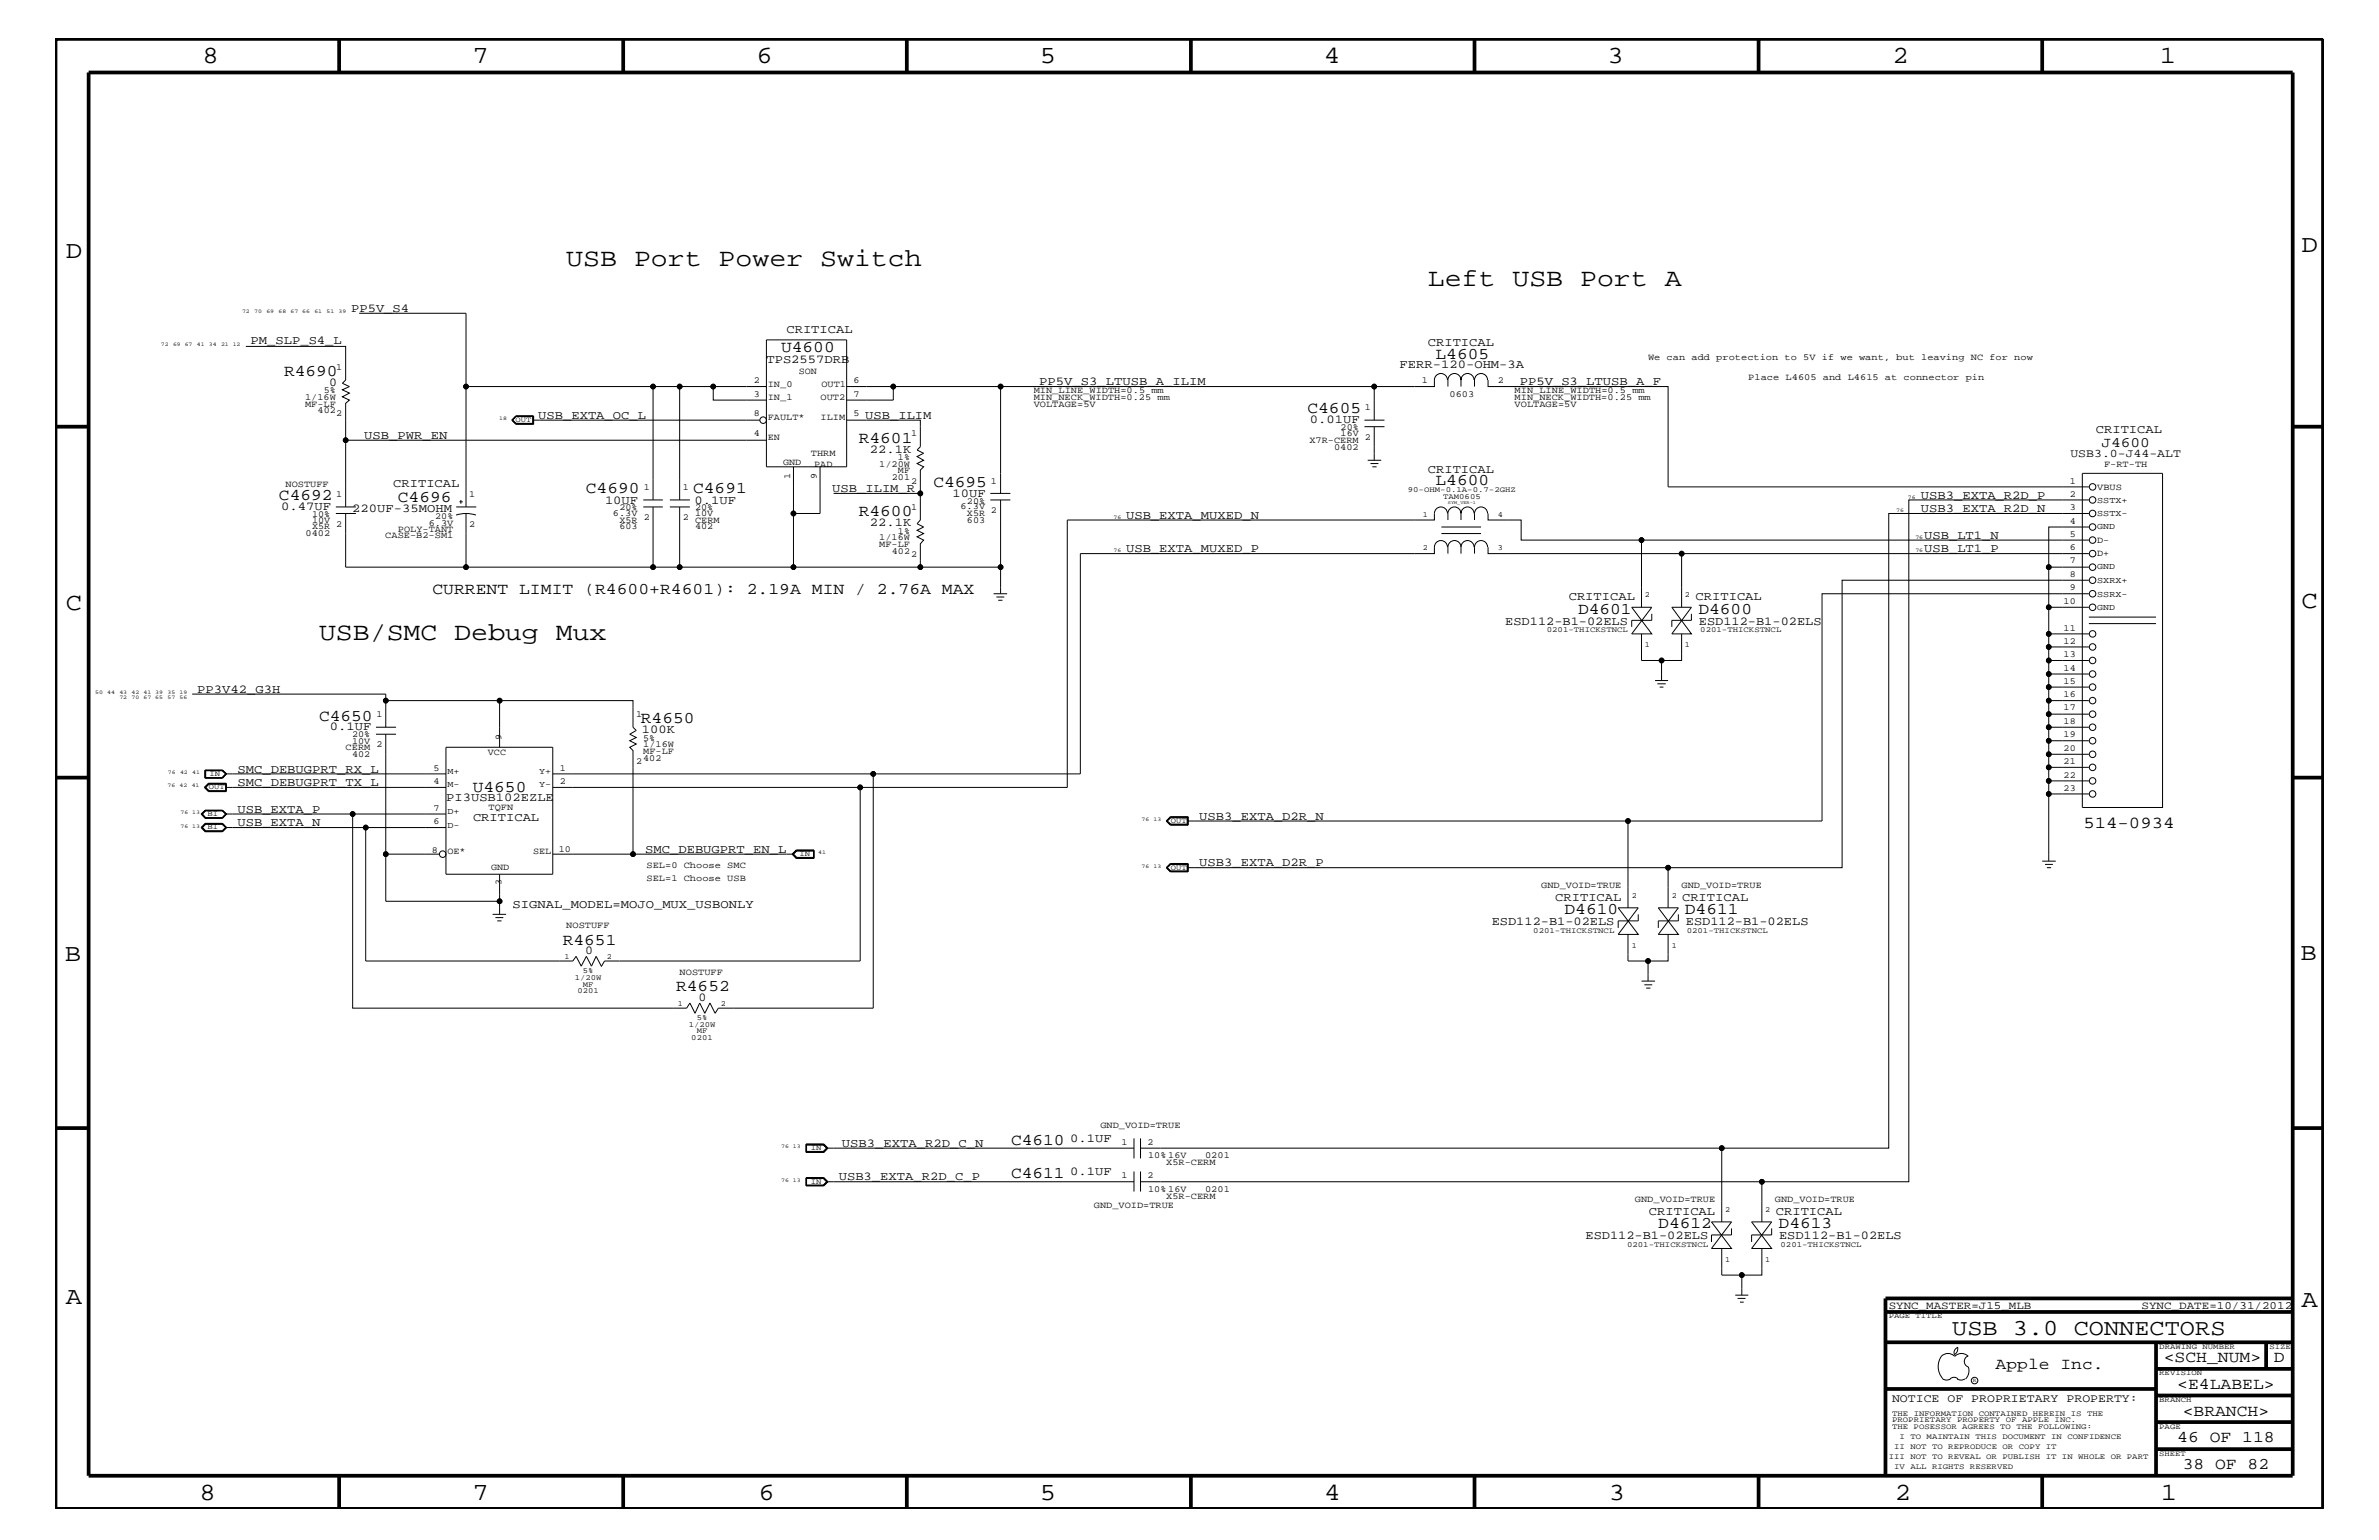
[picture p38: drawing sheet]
<svg xmlns="http://www.w3.org/2000/svg" width="432mm" height="279mm" viewBox="0 0 432 279" stroke-linecap="round" stroke-linejoin="round" font-family="sans-serif">
<defs><g id="words">
<g font-size="4.6">
<text x="102.8" y="48.3">USB Port Power Switch</text>
<text x="259.2" y="51.9">Left USB Port A</text>
<text x="57.9" y="116.2">USB/SMC Debug Mux</text>
</g>
<g font-size="4.5">
<text x="36.7" y="11.5">8</text>
<text x="85.8" y="11.5">7</text>
<text x="137.3" y="11.5">6</text>
<text x="188.7" y="11.5">5</text>
<text x="240.3" y="11.5">4</text>
<text x="291.8" y="11.5">3</text>
<text x="343.5" y="11.5">2</text>
<text x="392" y="11.5">1</text>
<text x="11.9" y="46.8">D</text>
<text x="417.7" y="45.7">D</text>
<text x="11.9" y="110.6">C</text>
<text x="417.7" y="110.3">C</text>
<text x="11.8" y="174.3">B</text>
<text x="417.6" y="174.2">B</text>
<text x="11.9" y="236.7">A</text>
<text x="417.7" y="237.1">A</text>
<text x="36.2" y="272.1">8</text>
<text x="85.8" y="272.1">7</text>
<text x="137.7" y="272.1">6</text>
<text x="188.7" y="272.1">5</text>
<text x="240.4" y="272.1">4</text>
<text x="292" y="272.1">3</text>
<text x="343.9" y="272.1">2</text>
<text x="392.2" y="272.1">1</text>
</g>
<text font-size="4.1" x="354.3" y="242.3">USB 3.0 CONNECTORS</text>
<g font-size="3">
<text x="141.8" y="64">U4600</text>
<text x="260.6" y="65.1">L4605</text>
<text x="51.6" y="68.2">R4690</text>
<text x="237.3" y="75">C4605</text>
<text x="155.9" y="80.3">R4601</text>
<text x="106.3" y="89.5">C4690</text>
<text x="125.8" y="89.5">C4691</text>
<text x="169.4" y="88.3">C4695</text>
<text x="260.6" y="88">L4600</text>
<text x="50.6" y="90.7">C4692</text>
<text x="72.2" y="91.1">C4696</text>
<text x="155.9" y="93.7">R4600</text>
<text x="78.5" y="107.7">CURRENT LIMIT (R4600+R4601): 2.19A MIN / 2.76A MAX</text>
<text x="286.4" y="111.4">D4601</text>
<text x="308.3" y="111.4">D4600</text>
<text x="57.9" y="130.8">C4650</text>
<text x="116.3" y="131.3">R4650</text>
<text x="85.8" y="143.6">U4650</text>
<text x="378.2" y="150.1">514-0934</text>
<text x="284" y="165.9">D4610</text>
<text x="305.8" y="165.9">D4611</text>
<text x="102.2" y="171.4">R4651</text>
<text x="122.7" y="179.9">R4652</text>
<text x="183.5" y="207.7">C4610</text>
<text x="183.5" y="213.8">C4611</text>
<text x="301" y="222.9">D4612</text>
<text x="322.8" y="222.9">D4613</text>
<text x="362.2" y="248.4">Apple Inc.</text>
<text x="392.7" y="247.1">&lt;SCH_NUM&gt;</text>
<text x="395.2" y="252">&lt;E4LABEL&gt;</text>
<text x="412.7" y="247.1">D</text>
<text x="396.2" y="256.8">&lt;BRANCH&gt;</text>
<text x="395.2" y="261.6">46 OF 118</text>
<text x="396.2" y="266.6">38 OF 82</text>
</g>
<text font-size="2.6" x="381.4" y="81.1">J4600</text>
<g font-size="2.2">
<text x="63.8" y="56.6">PP5V_S4</text>
<text x="45.5" y="62.3">PM_SLP_S4_L</text>
<text x="139.1" y="65.9">TPS2557DRB</text>
<text x="142.7" y="60.4">CRITICAL</text>
<text x="259.2" y="62.9">CRITICAL</text>
<text x="59.8" y="70">0</text>
<text x="188.6" y="69.9">PP5V_S3_LTUSB_A_ILIM</text>
<text x="254" y="66.8">FERR-120-OHM-3A</text>
<text x="275.8" y="69.9">PP5V_S3_LTUSB_A_F</text>
<text x="97.7" y="76">USB_EXTA_OC_L</text>
<text x="157.1" y="76">USB_ILIM</text>
<text x="237.7" y="76.8">0.01UF</text>
<text x="66.1" y="79.6">USB_PWR_EN</text>
<text x="157.9" y="82.2">22.1K</text>
<text x="380.4" y="78.6">CRITICAL</text>
<text x="71.4" y="88.3">CRITICAL</text>
<text x="151" y="89.3">USB_ILIM_R</text>
<text x="259.2" y="85.9">CRITICAL</text>
<text x="51.1" y="92.6">0.47UF</text>
<text x="63.9" y="92.8">220UF-35MOHM</text>
<text x="109.8" y="91.4">10UF</text>
<text x="126.1" y="91.4">0.1UF</text>
<text x="157.9" y="95.4">22.1K</text>
<text x="172.9" y="90.1">10UF</text>
<text x="204.4" y="94.2">USB_EXTA_MUXED_N</text>
<text x="348.7" y="90.5">USB3_EXTA_R2D_P</text>
<text x="348.7" y="92.9">USB3_EXTA_R2D_N</text>
<text x="204.4" y="100.2">USB_EXTA_MUXED_P</text>
<text x="349.3" y="100.2">USB_LT1_P</text>
<text x="349.3" y="97.7">USB_LT1_N</text>
<text x="273.2" y="113.3">ESD112-B1-02ELS</text>
<text x="284.7" y="108.9">CRITICAL</text>
<text x="307.8" y="108.9">CRITICAL</text>
<text x="308.4" y="113.3">ESD112-B1-02ELS</text>
<text x="35.8" y="125.7">PP3V42_G3H</text>
<text x="59.9" y="132.5">0.1UF</text>
<text x="116.5" y="133">100K</text>
<text x="43.1" y="140.2">SMC_DEBUGPRT_RX_L</text>
<text x="43.1" y="142.6">SMC_DEBUGPRT_TX_L</text>
<text x="43.1" y="149.9">USB_EXTA_N</text>
<text x="43.1" y="147.5">USB_EXTA_P</text>
<text x="81" y="145.4">PI3USB102EZLE</text>
<text x="85.9" y="149">CRITICAL</text>
<text x="217.7" y="148.7">USB3_EXTA_D2R_N</text>
<text x="117.1" y="154.7">SMC_DEBUGPRT_EN_L</text>
<text x="217.7" y="157.2">USB3_EXTA_D2R_P</text>
<text x="93" y="164.7">SIGNAL_MODEL=MOJO_MUX_USBONLY</text>
<text x="270.8" y="167.8">ESD112-B1-02ELS</text>
<text x="282.3" y="163.5">CRITICAL</text>
<text x="305.3" y="163.5">CRITICAL</text>
<text x="306" y="167.8">ESD112-B1-02ELS</text>
<text x="106.2" y="173.1">0</text>
<text x="126.8" y="181.6">0</text>
<text x="152.8" y="208.1">USB3_EXTA_R2D_C_N</text>
<text x="194.3" y="207.1">0.1UF</text>
<text x="152.2" y="214.2">USB3_EXTA_R2D_C_P</text>
<text x="194.3" y="213.2">0.1UF</text>
<text x="299.3" y="220.4">CRITICAL</text>
<text x="322.3" y="220.4">CRITICAL</text>
<text x="287.8" y="224.8">ESD112-B1-02ELS</text>
<text x="322.9" y="224.8">ESD112-B1-02ELS</text>
</g>
<g font-size="2.1">
<text x="375.8" y="82.8">USB3.0-J44-ALT</text>
<text x="343.4" y="254.4">NOTICE OF PROPRIETARY PROPERTY:</text>
</g>
<g font-size="2">
<text x="342.8" y="237.4">SYNC_MASTER=J15_MLB</text>
<text x="388.7" y="237.4">SYNC_DATE=10/31/2012</text>
</g>
<g font-size="1.7">
<text x="299.1" y="65.3">We can add protection to 5V if we want, but leaving NC for now</text>
<text x="58.8" y="71.3">5%</text>
<text x="61" y="67.1">1</text>
<text x="136.8" y="72">3</text>
<text x="136.8" y="69.5">2</text>
<text x="139.4" y="70.1">IN_0</text>
<text x="145" y="67.8">SON</text>
<text x="149.1" y="70.2">OUT1</text>
<text x="154.9" y="72">7</text>
<text x="154.9" y="69.5">6</text>
<text x="187.6" y="71.3">MIN_LINE_WIDTH=0.5 mm</text>
<text x="258.1" y="69.5">1</text>
<text x="271.9" y="69.5">2</text>
<text x="274.9" y="71.3">MIN_LINE_WIDTH=0.5 mm</text>
<text x="317.3" y="68.9">Place L4605 and L4615 at connector pin</text>
<text x="55.4" y="73.8">MF-LF</text>
<text x="55.4" y="72.6">1/16W</text>
<text x="57.7" y="75">402</text>
<text x="61" y="75.6">2</text>
<text x="136.8" y="75.6">8</text>
<text x="139.4" y="72.6">IN_1</text>
<text x="139.4" y="76.2">FAULT*</text>
<text x="148.9" y="76.2">ILIM</text>
<text x="148.9" y="72.6">OUT2</text>
<text x="154.9" y="75.6">5</text>
<text x="187.6" y="73.8">VOLTAGE=5V</text>
<text x="187.6" y="72.6">MIN_NECK_WIDTH=0.25 mm</text>
<text x="247.7" y="74.4">1</text>
<text x="263.1" y="72.1">0603</text>
<text x="274.9" y="73.8">VOLTAGE=5V</text>
<text x="274.9" y="72.6">MIN_NECK_WIDTH=0.25 mm</text>
<text x="136.8" y="79.2">4</text>
<text x="139.4" y="79.9">EN</text>
<text x="147.2" y="82.7">THRM</text>
<text x="163" y="83.5">1%</text>
<text x="165.4" y="79.2">1</text>
<text x="237.7" y="80.3">X7R-CERM</text>
<text x="242.1" y="81.6">0402</text>
<text x="243.3" y="79.1">16V</text>
<text x="243.3" y="78">20%</text>
<text x="247.7" y="79.9">2</text>
<text x="51.8" y="88.3">NOSTUFF</text>
<text x="116.8" y="88.9">1</text>
<text x="124" y="88.9">1</text>
<text x="142.2" y="84.4">GND</text>
<text x="143.4" y="87" transform="rotate(-90 143.4 87)">1</text>
<text x="147.8" y="84.7">PAD</text>
<text x="148.3" y="87" transform="rotate(-90 148.3 87)">9</text>
<text x="159.6" y="84.7">1/20W</text>
<text x="161.9" y="87.1">201</text>
<text x="163" y="85.9">MF</text>
<text x="165.4" y="87.7">2</text>
<text x="179.8" y="87.7">1</text>
<text x="375.7" y="87.7">1</text>
<text x="380.7" y="88.9">VBUS</text>
<text x="381.9" y="84.7">F-RT-TH</text>
<text x="56.6" y="94.9">10V</text>
<text x="56.6" y="93.8">10%</text>
<text x="61" y="95.6">2</text>
<text x="61" y="90.1">1</text>
<text x="77.8" y="95.4">6.3V</text>
<text x="79" y="94.2">20%</text>
<text x="85.2" y="95.6">2</text>
<text x="85.2" y="90.1">1</text>
<text x="111.3" y="93.7">6.3V</text>
<text x="112.4" y="94.9">X5R</text>
<text x="112.4" y="92.6">20%</text>
<text x="116.8" y="94.3">2</text>
<text x="124" y="94.3">2</text>
<text x="126.2" y="94.9">CERM</text>
<text x="126.2" y="92.6">20%</text>
<text x="126.2" y="93.7">10V</text>
<text x="165.4" y="92.6">1</text>
<text x="174.3" y="92.4">6.3V</text>
<text x="175.5" y="91.4">20%</text>
<text x="175.5" y="93.7">X5R</text>
<text x="175.5" y="94.9">603</text>
<text x="179.8" y="93.2">2</text>
<text x="375.7" y="90.1">2</text>
<text x="375.7" y="92.6">3</text>
<text x="375.7" y="95">4</text>
<text x="55.5" y="97.3">0402</text>
<text x="56.6" y="96">X5R</text>
<text x="69.9" y="97.6">CASE-B2-SM1</text>
<text x="72.2" y="96.5">POLY-TANT</text>
<text x="112.4" y="96">603</text>
<text x="126.2" y="96">402</text>
<text x="159.6" y="98">1/16W</text>
<text x="159.6" y="99.3">MF-LF</text>
<text x="161.9" y="100.4">402</text>
<text x="163" y="96.8">1%</text>
<text x="165.4" y="101">2</text>
<text x="375.7" y="99.9">6</text>
<text x="375.7" y="97.4">5</text>
<text x="380.7" y="101">D+</text>
<text x="380.7" y="98.5">D-</text>
<text x="375.7" y="104.7">8</text>
<text x="375.7" y="107.1">9</text>
<text x="375.7" y="102.2">7</text>
<text x="374.6" y="109.5">10</text>
<text x="374.6" y="119.2">13</text>
<text x="374.6" y="116.8">12</text>
<text x="374.6" y="114.4">11</text>
<text x="374.6" y="124.1">15</text>
<text x="374.6" y="121.7">14</text>
<text x="68.3" y="130.2">1</text>
<text x="115.5" y="130.2">1</text>
<text x="374.6" y="131.3">18</text>
<text x="374.6" y="128.9">17</text>
<text x="374.6" y="126.5">16</text>
<text x="62.7" y="136.1">CERM</text>
<text x="63.9" y="133.8">20%</text>
<text x="63.9" y="134.9">10V</text>
<text x="63.9" y="137.3">402</text>
<text x="68.3" y="135.6">2</text>
<text x="88.6" y="137">VCC</text>
<text x="91" y="134.2" transform="rotate(-90 91 134.2)">9</text>
<text x="116.8" y="135.6">1/16W</text>
<text x="116.8" y="136.8">MF-LF</text>
<text x="116.8" y="134.4">5%</text>
<text x="374.6" y="133.8">19</text>
<text x="374.6" y="136.2">20</text>
<text x="78.7" y="139.8">5</text>
<text x="78.7" y="142.3">4</text>
<text x="101.6" y="139.8">1</text>
<text x="101.6" y="142.3">2</text>
<text x="115.5" y="138.6">2</text>
<text x="116.8" y="138">402</text>
<text x="374.6" y="143.5">23</text>
<text x="374.6" y="141.1">22</text>
<text x="374.6" y="138.6">21</text>
<text x="78.7" y="147.1">7</text>
<text x="78.7" y="149.5">6</text>
<text x="88.7" y="147">TQFN</text>
<text x="78.4" y="154.7">8</text>
<text x="81.2" y="155">OE*</text>
<text x="96.8" y="155">SEL</text>
<text x="101.4" y="154.6">10</text>
<text x="89.2" y="157.8">GND</text>
<text x="91" y="160.6" transform="rotate(-90 91 160.6)">3</text>
<text x="117.3" y="159.9">SEL=1 Choose USB</text>
<text x="117.3" y="157.4">SEL=0 Choose SMC</text>
<text x="279.7" y="161.1">GND_VOID=TRUE</text>
<text x="305.2" y="161.1">GND_VOID=TRUE</text>
<text x="102.8" y="168.3">NOSTUFF</text>
<text x="123.4" y="176.8">NOSTUFF</text>
<text x="199.7" y="204.7">GND_VOID=TRUE</text>
<text x="203.5" y="207.7">1</text>
<text x="208.3" y="207.7">2</text>
<text x="203.5" y="213.8">1</text>
<text x="208.3" y="213.8">2</text>
<text x="208.4" y="210.2">10% 16V</text>
<text x="211.7" y="211.4">X5R-CERM</text>
<text x="218.7" y="210.2">0201</text>
<text x="198.5" y="219.2">GND_VOID=TRUE</text>
<text x="208.4" y="216.2">10% 16V</text>
<text x="211.7" y="217.5">X5R-CERM</text>
<text x="218.7" y="216.2">0201</text>
<text x="296.8" y="218">GND_VOID=TRUE</text>
<text x="322.2" y="218">GND_VOID=TRUE</text>
</g>
<g font-size="1.6">
<text x="380.7" y="91.2">SSTX+</text>
<text x="380.7" y="93.7">SSTX-</text>
<text x="380.7" y="96">GND</text>
<text x="380.7" y="103.3">GND</text>
<text x="380.7" y="105.8">SXRX+</text>
<text x="380.7" y="110.6">GND</text>
<text x="380.7" y="108.2">SSRX-</text>
<text x="81.2" y="140.4">M+</text>
<text x="81.2" y="142.9">M-</text>
<text x="97.9" y="140.4">Y+</text>
<text x="97.9" y="142.9">Y-</text>
<text x="81.2" y="147.7">D+</text>
<text x="81.2" y="150.1">D-</text>
</g>
<g font-size="1.4">
<text x="93.6" y="76.6">OUT</text>
<text x="255.5" y="89.3">90-OHM-0.1A-0.7-2GHZ</text>
<text x="258.2" y="93.8">1</text>
<text x="261.9" y="90.6">TAM0605</text>
<text x="271.9" y="93.8">4</text>
<text x="258.2" y="99.9">2</text>
<text x="271.9" y="99.9">3</text>
<text x="298.5" y="108.3">2</text>
<text x="305.8" y="108.3">2</text>
<text x="280.8" y="114.8">0201-THICKSTNCL</text>
<text x="298.5" y="117.4">1</text>
<text x="305.8" y="117.4">1</text>
<text x="308.6" y="114.8">0201-THICKSTNCL</text>
<text x="37.9" y="143.2">OUT</text>
<text x="38" y="140.8">IN</text>
<text x="37.7" y="148.1">BI</text>
<text x="212.5" y="149.3">OUT</text>
<text x="37.7" y="150.5">BI</text>
<text x="145.1" y="155.4">IN</text>
<text x="212.5" y="157.8">OUT</text>
<text x="296.2" y="162.8">2</text>
<text x="303.4" y="162.8">2</text>
<text x="278.3" y="169.3">0201-THICKSTNCL</text>
<text x="296.2" y="172">1</text>
<text x="303.4" y="172">1</text>
<text x="306.2" y="169.3">0201-THICKSTNCL</text>
<text x="102.4" y="174">1</text>
<text x="104.4" y="177.7">1/20W</text>
<text x="105.8" y="179">MF</text>
<text x="105.8" y="176.6">5%</text>
<text x="110.2" y="174">2</text>
<text x="104.8" y="180.2">0201</text>
<text x="123" y="182.5">1</text>
<text x="126.4" y="185">5%</text>
<text x="130.8" y="182.5">2</text>
<text x="125" y="186.3">1/20W</text>
<text x="125.5" y="188.7">0201</text>
<text x="126.4" y="187.5">MF</text>
<text x="147.2" y="208.7">IN</text>
<text x="147.2" y="214.7">IN</text>
<text x="313.1" y="219.8">2</text>
<text x="320.4" y="219.8">2</text>
<text x="295.3" y="226.3">0201-THICKSTNCL</text>
<text x="323.2" y="226.3">0201-THICKSTNCL</text>
<text x="313.1" y="229">1</text>
<text x="320.4" y="229">1</text>
<text x="342.8" y="239.2">PAGE TITLE</text>
<text x="391.9" y="244.7">DRAWING NUMBER</text>
<text x="411.9" y="244.7">SIZE</text>
<text x="391.9" y="249.5">REVISION</text>
<text x="343.4" y="256.8">THE INFORMATION CONTAINED HEREIN IS THE</text>
<text x="391.9" y="254.4">BRANCH</text>
<text x="343.4" y="258">PROPRIETARY PROPERTY OF APPLE INC.</text>
<text x="343.4" y="259.3">THE POSESSOR AGREES TO THE FOLLOWING:</text>
<text x="343.8" y="262.9">II NOT TO REPRODUCE OR COPY IT</text>
<text x="344.8" y="261.1">I TO MAINTAIN THIS DOCUMENT IN CONFIDENCE</text>
<text x="391.9" y="259.3">PAGE</text>
<text x="342.8" y="264.7">III NOT TO REVEAL OR PUBLISH IT IN WHOLE OR PART</text>
<text x="343.8" y="266.6">IV ALL RIGHTS RESERVED</text>
<text x="391.9" y="264.1">SHEET</text>
</g>
<g font-size="1">
<text x="43.9" y="56.8">72</text>
<text x="46.1" y="56.8">70</text>
<text x="48.3" y="56.8">69</text>
<text x="50.5" y="56.8">68</text>
<text x="52.7" y="56.8">67 66</text>
<text x="57.1" y="56.8">61</text>
<text x="59.3" y="56.8">51</text>
<text x="61.5" y="56.8">39</text>
<text x="29.2" y="62.9">72</text>
<text x="31.4" y="62.9">69 67</text>
<text x="35.7" y="62.9">41</text>
<text x="37.9" y="62.9">34</text>
<text x="40.1" y="62.9">21 12</text>
<text x="90.6" y="76.2">18</text>
<text x="202.1" y="94.2">76</text>
<text x="344.2" y="92.9">76</text>
<text x="346.3" y="90.5">76</text>
<text x="202.1" y="100.2">76</text>
<text x="347.7" y="100.2">76</text>
<text x="347.7" y="97.7">76</text>
<text x="17.3" y="125.9">50</text>
<text x="19.5" y="125.9">44</text>
<text x="21.7" y="125.9">43</text>
<text x="23.9" y="125.9">42</text>
<text x="26.1" y="125.9">41 39</text>
<text x="30.4" y="125.9">35</text>
<text x="32.6" y="125.9">19</text>
<text x="21.7" y="126.8">72</text>
<text x="23.9" y="126.8">70</text>
<text x="26.1" y="126.8">67 65</text>
<text x="30.4" y="126.8">57</text>
<text x="32.6" y="126.8">56</text>
<text x="30.4" y="142.9">76</text>
<text x="30.5" y="140.4">76</text>
<text x="32.6" y="142.9">42</text>
<text x="32.7" y="140.4">42</text>
<text x="34.8" y="142.9">41</text>
<text x="34.9" y="140.4">41</text>
<text x="32.8" y="147.7">76 13</text>
<text x="207.2" y="149">76</text>
<text x="209.4" y="149">13</text>
<text x="32.8" y="150.1">76 13</text>
<text x="148.5" y="155">41</text>
<text x="207.2" y="157.4">76</text>
<text x="209.4" y="157.4">13</text>
<text x="141.8" y="208.3">76 13</text>
<text x="141.8" y="214.4">76 13</text>
<text x="358.1" y="250.7">R</text>
</g>
<text font-size=".8" x="262.8" y="91.5">SYM_VER-1</text>
</g></defs>
<g fill="none" stroke="#000" stroke-width=".18">
<path d="M65.2 56.8h19.4v35.2M44.6 62.9h18.1v6l-.6 .6 1.3 .6-1.3 .6 1.3 .6-1.3 .7 1.3 .6-.7 .6v6.7h76.4M62.7 79.9v12.1M84.6 70.1h33.9v20.6M93 76.2l.6 .6M93.6 76.8h3.2M93.6 75.5l-.6 .7M93.6 75.6l-.6 .6M93.6 75.5h3.3v1.5h-3.3l-.7-.8zM93.6 75.6h3.2M93.6 75.6l-.6 .6 .6 .6M96.7 75.6v1.2"/>
<path d="M96.7 76.2h41.2M96.8 75.5v1.4h-3.2l-.6-.7M118.5 70.1h20.6M123.4 70.1v20.6M129.5 70.1v2.5h9.6M139.1 61.7h14.6v23h-14.6zM153.7 76.2h13.3v4.9l-.5 .5 1.1 .6-1.1 .6 1.1 .7-1.1 .6 1.1 .6-.6 .6v9l-.5 .7 1.1 .6-1.1 .6 1.1 .6-1.1 .6 1.1 .6-.6 .7v4.2h14.6M153.7 70.1h8.4v2.5h-8.4M162.1 70.1h19.5v19.4M181.6 70.1h67.8M247.6 77.4h3.7M247.7 76.2h3.6"/>
<path d="M249.4 77.4v6.1M262.7 68.9a1.19 1.19 0 0 0-1.2-1.1 1.19 1.19 0 0 0-1.2 1.1v1.2h-10.9v6.1M265.2 68.9v1.2M267.5 68.9a1.19 1.19 0 0 0-1.1-1.1 1.19 1.19 0 0 0-1.2 1.1 1.19 1.19 0 0 0-1.2-1.1 1.19 1.19 0 0 0-1.2 1.1v1.2M270 68.9a1.19 1.19 0 0 0-1.2-1.1 1.19 1.19 0 0 0-1.2 1.1v1.2M270.1 68.9v1.2h32.7v18.2h76.3M61 92h3.6M61 93.2h3.6M62.7 93.2v9.7h21.9M82.8 93.4a5.8 5.8 0 0 1 3.6 0M82.8 92h3.6M83.4 91h.6"/>
<path d="M83.7 90.7v.7M84.6 93.2v9.7h33.9M116.8 92h3.5M116.8 90.7h3.5M118.5 92v10.9h4.9M121.6 92h3.6M121.6 90.7h3.6M123.4 92v10.9h20.6M144 84.7v18.2M148.8 84.7v8.5h-4.8M151.3 89.5h15.7M179.7 90.7h3.7"/>
<path d="M179.7 89.5h3.7M181.6 90.7v17M248.2 83.5h2.5M248.8 84.1h1.4M249.1 84.7h.8M261.6 95.6h7.2M261.6 96.8h7.2M262.7 93.2a1.19 1.19 0 0 0-1.2-1.2 1.19 1.19 0 0 0-1.2 1.2v1.1h-66.6v48.6h-93.4M262.7 99.3a1.19 1.19 0 0 0-1.2-1.2 1.19 1.19 0 0 0-1.2 1.2v1.1h-64.2v40h-95.8M265.2 99.3a1.19 1.19 0 0 0-1.2-1.2 1.19 1.19 0 0 0-1.2 1.2v1.1M265.2 93.2v1.1M265.2 99.3v1.1"/>
<path d="M265.2 99.3a1.19 1.19 0 0 1 1.2-1.2 1.19 1.19 0 0 1 1.1 1.2M267.5 93.2a1.19 1.19 0 0 0-1.1-1.2 1.19 1.19 0 0 0-1.2 1.2 1.19 1.19 0 0 0-1.2-1.2 1.19 1.19 0 0 0-1.2 1.2v1.1M270 99.3a1.19 1.19 0 0 0-1.2-1.2 1.19 1.19 0 0 0-1.2 1.2v1.1M270 93.2a1.19 1.19 0 0 0-1.2-1.2 1.19 1.19 0 0 0-1.2 1.2v1.1M270.1 99.3v1.1h35.1M270.1 93.2v1.1h6v3.7h21.8M378 85.9h14.5v60.6h-14.5zM379.1 98h-81.2v12.2M379.1 95.6h-7.2v7.3h7.2M379.1 93.2h-36.3v115.1h-30.3M379.1 90.7h-32.6v123.7h-26.7M144 102.9h23"/>
<path d="M180.3 107.7h2.5M180.8 108.3h1.5M181.2 108.9h.7M296.2 110.2h3.6l-3.6 4.8h3.6zM297.9 115v4.8h3.7M299.8 111.4v1.2h-3.6v1.1M301.6 119.8v3.7M303.4 110.2h3.6l-3.6 4.8h3.6zM305.2 115v4.8h-3.6M307 111.4v1.2h-3.6v1.1M371.9 102.9v7.3M379.1 119.8h-7.2v2.5"/>
<path d="M379.1 117.4h-7.2v2.4M379.1 110.2h-7.2v4.8M379.1 100.4h-73.9v9.8M379.1 113.1h12.2M379.1 112h12.2M379.1 115h-7.2v2.4M379.1 105.3h-44.8v52.1h-31.5v7.3M379.1 107.7h-48.4v41.3h-35.2M34.9 125.9h35.1v6M37.3 139.7v1.5M37.3 139.8h3.1l.6 .6M37.3 139.8v1.3"/>
<path d="M40.3 139.8l.7 .6M40.4 139.7l.7 .7-.7 .8M40.4 139.7h-3.2v1.5h3.2M68.2 131.9h3.7M68.2 133.2h3.7M70 133.2v30.3h20.7M70 127.1h20.7M80.9 135.6h19.4v23h-19.4zM90.7 135.6v-8.5h24.2v4.8l.6 .6-1.2 .7 1.2 .6-1.2 .6 1.2 .6-1.2 .6 .6 .6v18.8M300.4 123.5h2.4M300.8 124.1h1.5M301.2 124.7h.7"/>
<path d="M379.1 134.4h-7.2v2.4M379.1 131.9h-7.2v2.5M379.1 129.6h-7.2v2.3M379.1 122.3h-7.2v2.4M379.1 139.2h-7.2v2.5M379.1 136.8h-7.2v2.4M379.1 127.1h-7.2v2.5M379.1 124.7h-7.2v2.4M36.5 150.1l.8-.7h3.1l.7 .7-.7 .8h-3.1zM36.7 147.7l.6-.6h3.1l.6 .6-.6 .7h-3.1zM36.7 150.1l.6-.6h3l.7 .6-.7 .6h-3zM36.7 147.7l.6-.6h3l.7 .6-.7 .7h-3z"/>
<path d="M37.8 142.1h3.3v1.5h-3.3l-.7-.7zM37.9 142.2l-.6 .7 .6 .6M40.4 149.5h-3.1l-.6 .6 .6 .7h3.1M40.4 149.5h-3.1l-.7 .6 .7 .7h3.1M40.4 147h-3.1l-.7 .7 .7 .7h3.1M40.4 147h-3.1l-.8 .7 .8 .7h3.1M40.4 149.5l.7 .6-.7 .7M40.4 149.5l.6 .6-.6 .7M40.4 147l.7 .7-.7 .7M41 150.1h25.4M41 147.7h39.9M41 140.4h39.9"/>
<path d="M41 142.9h39.9M41 142.3h-3.1l-.6 .6 .6 .6h3.1M41 140.4l-.7 .7M41 140.4l-.6 .7h-3.1M41 142.2v1.3M41.1 142.2h-3.3l-.6 .7 .6 .6h3.3M70 155h9.8M80.9 150.1h-14.5v24.3h37.6l.6-.9 .9 1.8 .9-1.8 1 1.8 .8-1.8 .9 1.8M90.7 158.6v7.3M100.3 155h43.7M143.9 155l.7-.6h3.1v1.2h-3.1zM144.5 154.2h3.2v1.5h-3.2l-.7-.7z"/>
<path d="M144.6 154.4l-.6 .6 .6 .6h3.1M147.7 154.3h-3.2l-.7 .7 .7 .7M156.1 142.9v31.5h-46.4l-.6 1M158.5 140.4v42.5h-28.1l-.6 .9-.9-1.8-1 1.8-.9-1.8-.8 1.8-1-1.8-.6 .9h-60.6v-35.2M211.7 149l.7-.8h3.2v1.5h-3.2zM211.7 157.4l.7-.7h3.2v1.5h-3.2zM211.8 157.4l.7-.6h3v1.2h-3zM212.4 148.3h3.2v1.2h-3.2l-.6-.5zM212.4 156.7h3.2M212.4 158.1h3.2M212.4 156.7l-.6 .7 .6 .7M212.4 148.2l-.6 .8 .6 .6h3.2"/>
<path d="M215.5 149.5v-1.1h-3l-.7 .6 .7 .5M215.5 149h80v15.7M215.5 157.4h87.3M215.6 156.7v1.4M370.7 156.2h2.4M371.2 156.8h1.4M371.5 157.4h.8M379.1 144h-7.2v12.2M379.1 141.7h-7.2v2.3M89.4 165.9h2.5M89.9 166.5h1.5M90.3 167.1h.7"/>
<path d="M293.7 164.7h3.6l-3.6 4.8h3.6zM295.5 169.5v4.9h3.6M297.3 165.9v1.2h-3.6v1.2M297.9 178h2.5M298.4 178.7h1.5M298.8 179.3h.8M299.1 174.4v3.6M301 164.7h3.6l-3.6 4.8h3.6zM302.8 169.5v4.9h-3.7M304.6 165.9v1.2h-3.6v1.2M146.3 207.5h3.2l.8 .8-.8 .8h-3.2zM146.3 207.6h3.2l.7 .7-.7 .8"/>
<path d="M146.3 213.7h3.2l.7 .7-.7 .7h-3.2M146.3 213.6h3.2l.8 .8-.8 .8h-3.2zM146.4 207.7h3l.7 .6-.7 .7h-3zM146.4 213.7v1.4M146.4 207.7h3l.6 .6M146.4 213.8h3l.6 .6M149.4 213.7l.7 .7-.7 .7M150 208.3h55.8M150 214.4h55.8M150 208.3l-.6 .6h-3M150 214.4l-.6 .6h-3M205.8 206.5v3.7"/>
<path d="M205.8 212.5v3.7M207 206.5v3.7M207 212.5v3.7M207 208.3h105.5v13.4M207 214.4h112.8v7.3M310.6 221.7h3.7l-3.7 4.8h3.7zM312.5 226.5v4.8h3.6M314.3 222.9v1.2h-3.7v1.2M315 235h2.3M315.4 235.6h1.4M315.8 236.2h.7M316.1 231.3v3.7"/>
<path d="M317.9 221.7h3.7l-3.7 4.8h3.7zM319.8 226.5v4.8h-3.7M321.6 222.9v1.2h-3.7v1.2M352.3 246.1a1.72 1.72 0 0 1 2.5 0 1.69 1.69 0 0 1 2.4 0M352.4 246a3.2 3.2 0 0 0 .4 4.3l.8 .1 .4-.2M354 250.2l.7-.3 .7 .3M355.2 250.2l.7 .2 .7-.2M355.3 244.4v.3a1.18 1.18 0 0 1-.6 1.1M355.4 244.4a.99 .99 0 0 0-.6 1.4M357.2 246a1.04 1.04 0 0 0-.7 1 1.04 1.04 0 0 0 .7 1M357.3 248l.1 .7a2.11 2.11 0 0 1-.6 1.5"/>
<circle cx="62.7" cy="79.9" r=".42"/>
<circle cx="84.6" cy="70.1" r=".42"/>
<circle cx="118.5" cy="70.1" r=".42"/>
<circle cx="123.4" cy="70.1" r=".42"/>
<circle cx="129.5" cy="70.1" r=".42"/>
<circle cx="138.5" cy="76.2" r=".59"/>
<circle cx="162.1" cy="70.1" r=".42"/>
<circle cx="181.6" cy="70.1" r=".42"/>
<circle cx="249.4" cy="70.1" r=".42"/>
<circle cx="144" cy="93.2" r=".42"/>
<circle cx="167" cy="89.5" r=".42"/>
<circle cx="297.9" cy="98" r=".42"/>
<circle cx="379.8" cy="95.6" r=".59"/>
<circle cx="379.8" cy="88.3" r=".59"/>
<circle cx="379.8" cy="93.2" r=".59"/>
<circle cx="379.8" cy="90.7" r=".59"/>
<circle cx="379.8" cy="98" r=".59"/>
<circle cx="84.6" cy="102.9" r=".42"/>
<circle cx="118.5" cy="102.9" r=".42"/>
<circle cx="123.4" cy="102.9" r=".42"/>
<circle cx="144" cy="102.9" r=".42"/>
<circle cx="167" cy="102.9" r=".42"/>
<circle cx="181.6" cy="102.9" r=".42"/>
<circle cx="301.6" cy="119.8" r=".42"/>
<circle cx="305.2" cy="100.4" r=".42"/>
<circle cx="371.9" cy="117.4" r=".42"/>
<circle cx="371.9" cy="119.8" r=".42"/>
<circle cx="371.9" cy="115" r=".42"/>
<circle cx="371.9" cy="110.2" r=".42"/>
<circle cx="371.9" cy="102.9" r=".42"/>
<circle cx="379.8" cy="100.4" r=".59"/>
<circle cx="379.8" cy="102.9" r=".59"/>
<circle cx="379.8" cy="105.3" r=".59"/>
<circle cx="379.8" cy="110.2" r=".59"/>
<circle cx="379.8" cy="115" r=".59"/>
<circle cx="379.8" cy="117.4" r=".59"/>
<circle cx="379.8" cy="107.7" r=".59"/>
<circle cx="379.8" cy="119.8" r=".59"/>
<circle cx="70" cy="127.1" r=".42"/>
<circle cx="90.7" cy="127.1" r=".42"/>
<circle cx="371.9" cy="124.7" r=".42"/>
<circle cx="371.9" cy="139.2" r=".42"/>
<circle cx="371.9" cy="134.4" r=".42"/>
<circle cx="371.9" cy="122.3" r=".42"/>
<circle cx="371.9" cy="129.6" r=".42"/>
<circle cx="371.9" cy="131.9" r=".42"/>
<circle cx="371.9" cy="127.1" r=".42"/>
<circle cx="371.9" cy="136.8" r=".42"/>
<circle cx="379.8" cy="136.8" r=".59"/>
<circle cx="379.8" cy="139.2" r=".59"/>
<circle cx="379.8" cy="124.7" r=".59"/>
<circle cx="379.8" cy="134.4" r=".59"/>
<circle cx="379.8" cy="129.6" r=".59"/>
<circle cx="379.8" cy="131.9" r=".59"/>
<circle cx="379.8" cy="122.3" r=".59"/>
<circle cx="379.8" cy="127.1" r=".59"/>
<circle cx="64" cy="147.7" r=".42"/>
<circle cx="66.4" cy="150.1" r=".42"/>
<circle cx="70" cy="155" r=".42"/>
<circle cx="80.3" cy="155" r=".59"/>
<circle cx="114.9" cy="155" r=".42"/>
<circle cx="156.1" cy="142.9" r=".42"/>
<circle cx="158.5" cy="140.4" r=".42"/>
<circle cx="295.5" cy="149" r=".42"/>
<circle cx="302.8" cy="157.4" r=".42"/>
<circle cx="371.9" cy="144" r=".42"/>
<circle cx="371.9" cy="141.7" r=".42"/>
<circle cx="379.8" cy="144" r=".59"/>
<circle cx="379.8" cy="141.7" r=".59"/>
<circle cx="90.7" cy="163.5" r=".42"/>
<circle cx="299.1" cy="174.4" r=".42"/>
<circle cx="312.5" cy="208.3" r=".42"/>
<circle cx="319.8" cy="214.4" r=".42"/>
<circle cx="316.1" cy="231.3" r=".42"/>
<circle cx="358.4" cy="250.5" r=".59"/>
</g>
<g fill="none" stroke="#000" stroke-width=".68" stroke-linecap="butt">
<path d="M10.1 7.1h411.5v266.7h-411.5zM16.1 13.2h400v254.5h-400zM61.6 7.1v6.1M113.1 7.1v6.1M164.6 7.1v6.1M216.2 7.1v6.1M267.6 7.1v6.1M319.2 7.1v6.1M370.7 7.1v6.1M10.1 77.4h6M416.1 77.4h5.5M10.1 141.1h6"/>
<path d="M416.1 141.1h5.5M10.1 204.7h6M416.1 204.7h5.5M342.2 238h73.9M416.1 235.6h-73.9v32.1M342.2 243.5h73.9M342.2 252h49.1M391.3 258h24.8M391.3 253.2h24.8M391.3 248.4h24.8M391.3 243.5v24.2M411.3 243.5v4.9"/>
<path d="M61.6 267.7v6.1M113.1 267.7v6.1M164.6 267.7v6.1M216.2 268v5.8M267.6 267.7v6.1M319.2 267.7v6.1M370.7 267.7v6.1M391.3 262.9h24.8"/>
</g>
<g fill="#000">
<circle cx="62.7" cy="79.9" r=".42"/>
<circle cx="84.6" cy="70.1" r=".42"/>
<circle cx="118.5" cy="70.1" r=".42"/>
<circle cx="123.4" cy="70.1" r=".42"/>
<circle cx="129.5" cy="70.1" r=".42"/>
<circle cx="162.1" cy="70.1" r=".42"/>
<circle cx="181.6" cy="70.1" r=".42"/>
<circle cx="249.4" cy="70.1" r=".42"/>
<circle cx="144" cy="93.2" r=".42"/>
<circle cx="167" cy="89.5" r=".42"/>
<circle cx="297.9" cy="98" r=".42"/>
<circle cx="84.6" cy="102.9" r=".42"/>
<circle cx="118.5" cy="102.9" r=".42"/>
<circle cx="123.4" cy="102.9" r=".42"/>
<circle cx="144" cy="102.9" r=".42"/>
<circle cx="167" cy="102.9" r=".42"/>
<circle cx="181.6" cy="102.9" r=".42"/>
<circle cx="301.6" cy="119.8" r=".42"/>
<circle cx="305.2" cy="100.4" r=".42"/>
<circle cx="371.9" cy="117.4" r=".42"/>
<circle cx="371.9" cy="119.8" r=".42"/>
<circle cx="371.9" cy="115" r=".42"/>
<circle cx="371.9" cy="110.2" r=".42"/>
<circle cx="371.9" cy="102.9" r=".42"/>
<circle cx="70" cy="127.1" r=".42"/>
<circle cx="90.7" cy="127.1" r=".42"/>
<circle cx="371.9" cy="124.7" r=".42"/>
<circle cx="371.9" cy="139.2" r=".42"/>
<circle cx="371.9" cy="134.4" r=".42"/>
<circle cx="371.9" cy="122.3" r=".42"/>
<circle cx="371.9" cy="129.6" r=".42"/>
<circle cx="371.9" cy="131.9" r=".42"/>
<circle cx="371.9" cy="127.1" r=".42"/>
<circle cx="371.9" cy="136.8" r=".42"/>
<circle cx="64" cy="147.7" r=".42"/>
<circle cx="66.4" cy="150.1" r=".42"/>
<circle cx="70" cy="155" r=".42"/>
<circle cx="114.9" cy="155" r=".42"/>
<circle cx="156.1" cy="142.9" r=".42"/>
<circle cx="158.5" cy="140.4" r=".42"/>
<circle cx="295.5" cy="149" r=".42"/>
<circle cx="302.8" cy="157.4" r=".42"/>
<circle cx="371.9" cy="144" r=".42"/>
<circle cx="371.9" cy="141.7" r=".42"/>
<circle cx="90.7" cy="163.5" r=".42"/>
<circle cx="299.1" cy="174.4" r=".42"/>
<circle cx="312.5" cy="208.3" r=".42"/>
<circle cx="319.8" cy="214.4" r=".42"/>
<circle cx="316.1" cy="231.3" r=".42"/>
</g>
<use href="#words"/>
</svg>
